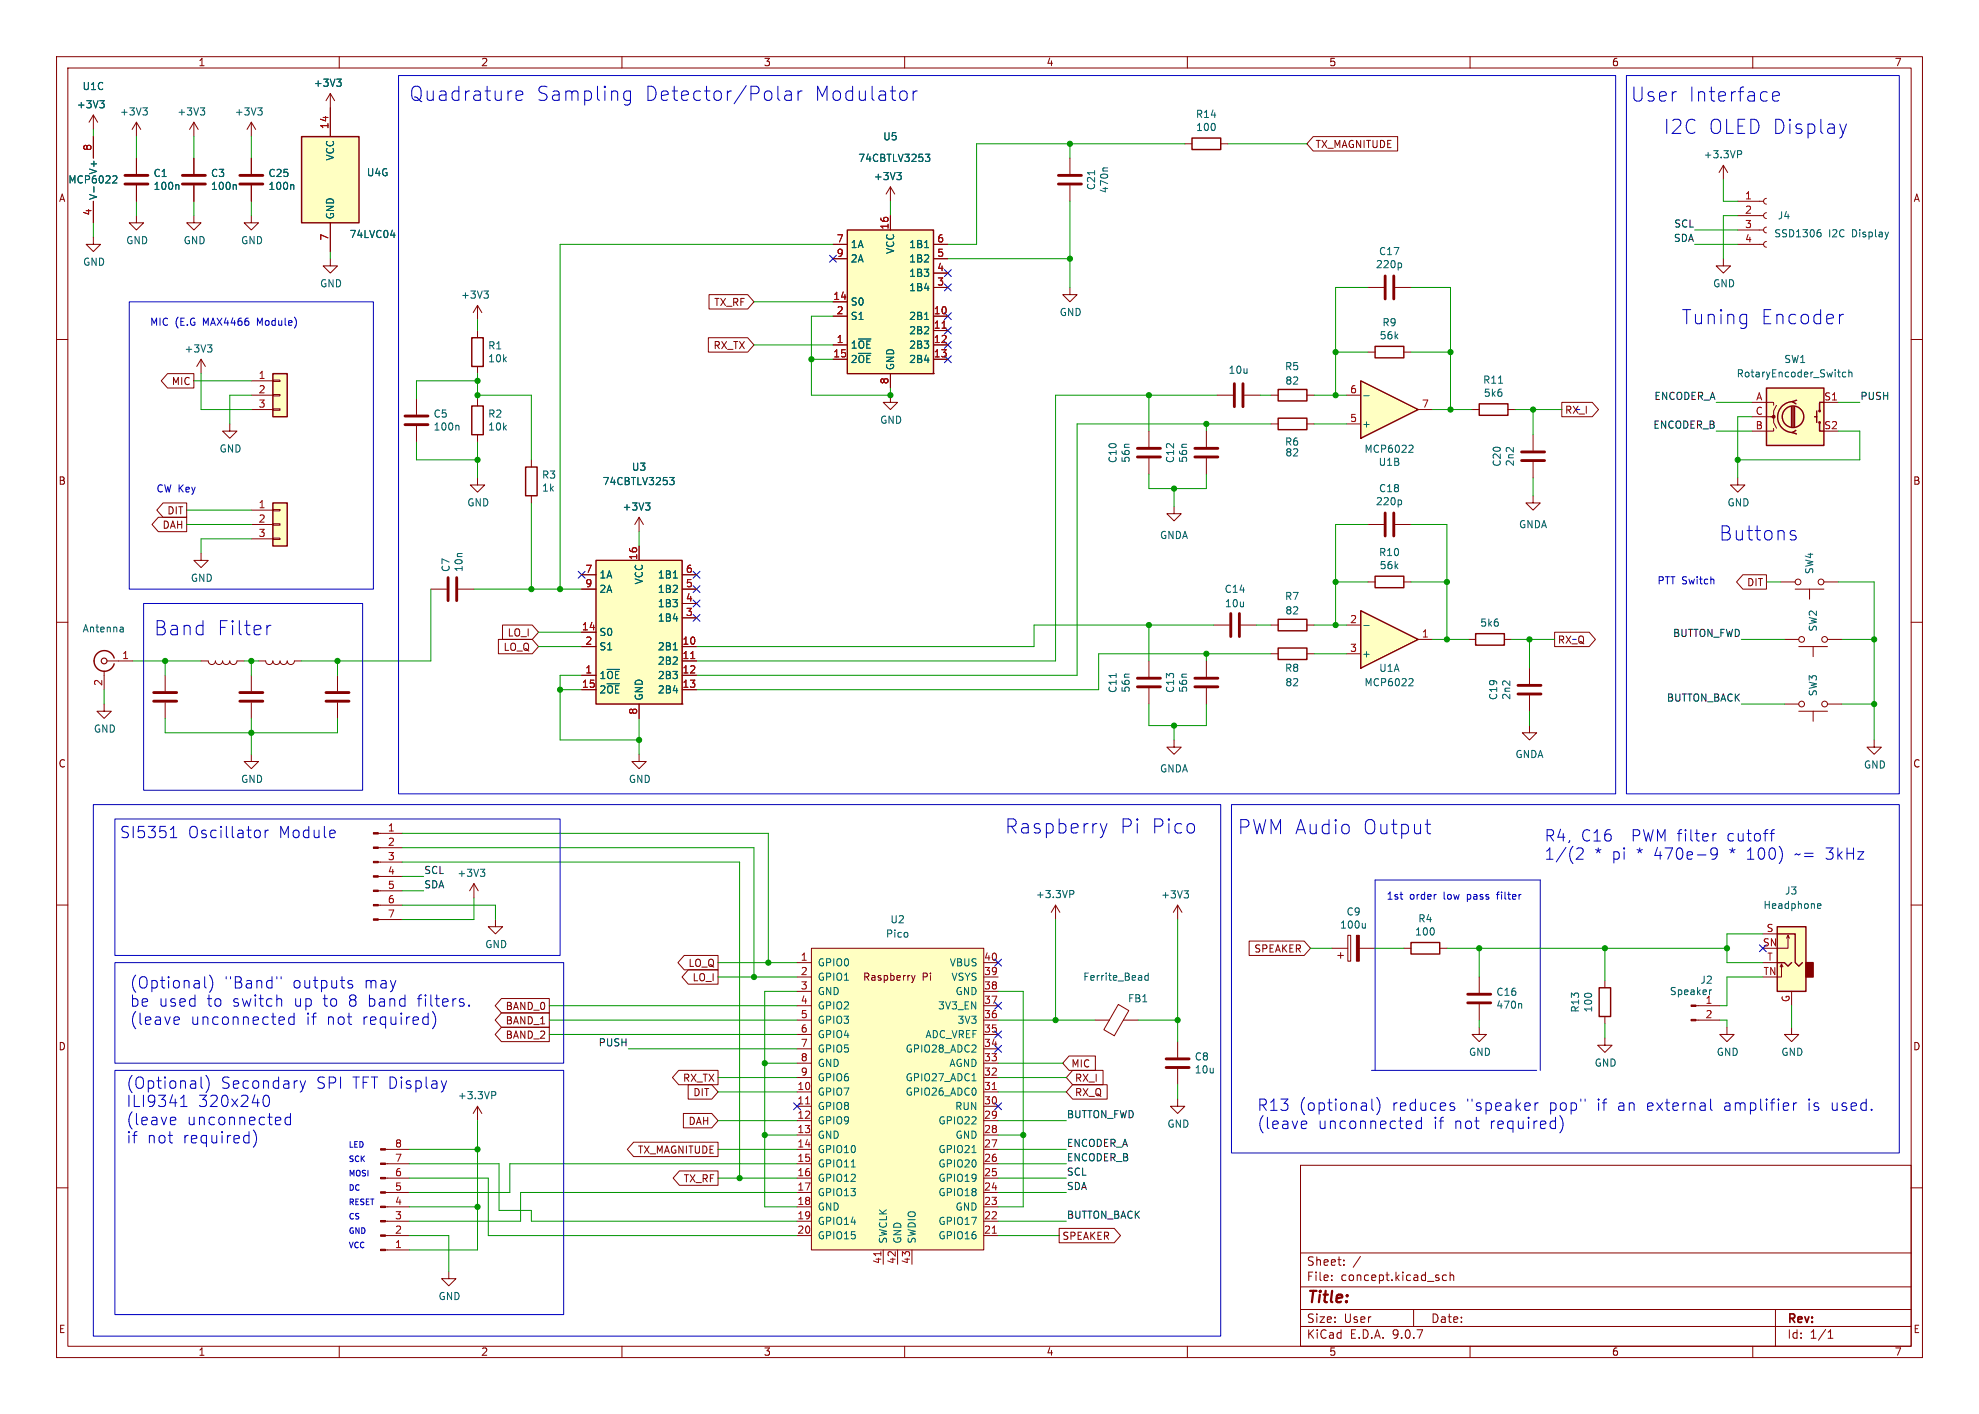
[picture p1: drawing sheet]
<svg xmlns="http://www.w3.org/2000/svg" width="350mm" height="250mm" viewBox="0 0 350 250" stroke-linecap="round" stroke-linejoin="round" font-family="sans-serif">
<defs><g id="words">
<g font-size="3.5" fill="#0000c2">
<text x="72.5" y="18.1">Quadrature</text>
<text x="94.9" y="18.1">Sampling</text>
<text x="114.1" y="18.1">Detector/Polar</text>
<text x="144" y="18.1">Modulator</text>
<text x="288.3" y="18.2">User</text>
<text x="294.3" y="23.9">I2C</text>
<text x="298.5" y="18.2">Interface</text>
<text x="302.3" y="23.9">OLED Display</text>
<text x="297.5" y="57.6">Tuning</text>
<text x="311.5" y="57.6">Encoder</text>
<text x="304.1" y="95.8">Buttons</text>
<text x="27.4" y="112.6">Band</text>
<text x="38.5" y="112.6">Filter</text>
<text x="177.8" y="147.6">Raspberry</text>
<text x="198.1" y="147.6">Pi</text>
<text x="203.7" y="147.6">Pico</text>
<text x="219" y="147.7">PWM Audio</text>
<text x="241.1" y="147.7">Output</text>
</g>
<g font-size="2.8" fill="#0000c2">
<text x="21.1" y="148.4">SI5351</text>
<text x="33.1" y="148.4">Oscillator</text>
<text x="49.2" y="148.4">Module</text>
<text x="273" y="149">R4,</text>
<text x="279.5" y="149">C16</text>
<text x="288.5" y="149">PWM filter</text>
<text x="305.4" y="149">cutoff</text>
<text x="273" y="152.2">1/(2</text>
<text x="281.9" y="152.2">*</text>
<text x="285" y="152.2">pi</text>
<text x="289.3" y="152.2">*</text>
<text x="292.4" y="152.2">470e-9</text>
<text x="305.8" y="152.2">*</text>
<text x="308.9" y="152.2">100)</text>
<text x="317.5" y="152.2">~=</text>
<text x="323" y="152.2">3kHz</text>
<text x="22.9" y="174.9">(Optional)</text>
<text x="22.9" y="178.2">be</text>
<text x="28" y="178.2">used</text>
<text x="36.5" y="178.2">to</text>
<text x="39.6" y="174.9">&quot;Band&quot;</text>
<text x="41" y="178.2">switch</text>
<text x="51.6" y="174.9">outputs</text>
<text x="51.9" y="178.2">up</text>
<text x="57.1" y="178.2">to</text>
<text x="61.7" y="178.2">8 band</text>
<text x="64.4" y="174.9">may</text>
<text x="74" y="178.2">filters.</text>
<text x="22.9" y="181.4">(leave</text>
<text x="33.6" y="181.4">unconnected</text>
<text x="54" y="181.4">if</text>
<text x="57.7" y="181.4">not</text>
<text x="64" y="181.4">required)</text>
<text x="22.2" y="192.7">(Optional)</text>
<text x="22.2" y="195.9">ILI9341</text>
<text x="34.9" y="195.9">320x240</text>
<text x="38.9" y="192.7">Secondary</text>
<text x="55.9" y="192.7">SPI TFT Display</text>
<text x="222.2" y="196.6">R13</text>
<text x="229.6" y="196.6">(optional)</text>
<text x="246.1" y="196.6">reduces</text>
<text x="259.3" y="196.6">&quot;speaker</text>
<text x="273.9" y="196.6">pop&quot;</text>
<text x="282.4" y="196.6">if</text>
<text x="286.1" y="196.6">an</text>
<text x="291.3" y="196.6">external</text>
<text x="305" y="196.6">amplifier</text>
<text x="319.9" y="196.6">is</text>
<text x="324.1" y="196.6">used.</text>
<text x="22.2" y="199.1">(leave</text>
<text x="22.2" y="202.3">if</text>
<text x="25.9" y="202.3">not</text>
<text x="32.2" y="202.3">required)</text>
<text x="32.9" y="199.1">unconnected</text>
<text x="222.2" y="199.8">(leave</text>
<text x="233" y="199.8">unconnected</text>
<text x="253.4" y="199.8">if</text>
<text x="257.1" y="199.8">not</text>
<text x="263.4" y="199.8">required)</text>
</g>
<text font-size="2.8" fill="#840000" x="231" y="230.9">Title:</text>
<g font-size="2.1" fill="#840000">
<text x="231" y="226.7">File:</text>
<text x="231" y="224">Sheet:</text>
<text x="237.1" y="226.7">concept.kicad_sch</text>
<text x="231" y="236.9">KiCad</text>
<text x="231" y="234.1">Size:</text>
<text x="237.7" y="234.1">User</text>
<text x="238.7" y="236.9">E.D.A.</text>
<text x="246.3" y="236.9">9.0.7</text>
<text x="253" y="234.1">Date:</text>
<text x="316" y="234.3">Rev:</text>
<text x="316" y="236.9">Id:</text>
<text x="320.1" y="236.9">1/1</text>
</g>
<g font-size="1.8" fill="#840000">
<text x="35" y="11.9">1</text>
<text x="85" y="11.9">2</text>
<text x="135" y="11.9">3</text>
<text x="185" y="11.9">4</text>
<text x="235" y="11.9">5</text>
<text x="285" y="11.9">6</text>
<text x="335" y="11.9">7</text>
<text x="232.6" y="26.4">TX_MAGNITUDE</text>
<text x="10.3" y="35.9">A</text>
<text x="338.4" y="35.9">A</text>
<text x="126.2" y="54.3">TX_RF</text>
<text x="126.1" y="61.9">RX_TX</text>
<text x="30.3" y="68.3">MIC</text>
<text x="10.3" y="85.9">B</text>
<text x="338.3" y="85.9">B</text>
<text x="28.7" y="93.7">DAH</text>
<text x="29.5" y="91.1">DIT</text>
<text x="308.9" y="103.8">DIT</text>
<text x="89.7" y="112.7">LO_I</text>
<text x="89" y="115.3">LO_Q</text>
<text x="10.3" y="135.9">C</text>
<text x="338.3" y="135.9">C</text>
<text x="121.7" y="171.2">LO_Q</text>
<text x="122.4" y="173.7">LO_I</text>
<text x="152.5" y="173.6">Raspberry</text>
<text x="163.1" y="173.6">Pi</text>
<text x="221.7" y="168.6">SPEAKER</text>
<text x="89.3" y="178.8">BAND_0</text>
<text x="10.3" y="185.9">D</text>
<text x="89.3" y="181.3">BAND_1</text>
<text x="89.3" y="183.9">BAND_2</text>
<text x="338.3" y="185.9">D</text>
<text x="120.7" y="191.5">RX_TX</text>
<text x="189.4" y="188.9">MIC</text>
<text x="190" y="191.5">RX_I</text>
<text x="122.5" y="194">DIT</text>
<text x="190" y="194">RX_Q</text>
<text x="121.7" y="199.1">DAH</text>
<text x="112.7" y="204.2">TX_MAGNITUDE</text>
<text x="120.8" y="209.3">TX_RF</text>
<text x="187.8" y="219.4">SPEAKER</text>
<text x="10.3" y="235.9">E</text>
<text x="35" y="239.9">1</text>
<text x="85" y="239.9">2</text>
<text x="135" y="239.9">3</text>
<text x="185" y="239.9">4</text>
<text x="235" y="239.9">5</text>
<text x="285" y="239.9">6</text>
<text x="335" y="239.9">7</text>
<text x="338.3" y="235.9">E</text>
</g>
<g font-size="1.8" fill="#006464">
<text x="14.5" y="16.1">U1C</text>
<text x="55.4" y="15.5">+3V3</text>
<text x="13.5" y="19.4">+3V3</text>
<text x="21.1" y="20.6">+3V3</text>
<text x="31.3" y="20.6">+3V3</text>
<text x="41.4" y="20.6">+3V3</text>
<text x="211.4" y="21.1">R14</text>
<text x="211.4" y="23.4">100</text>
<text x="59.3" y="28.5" transform="rotate(-90 59.3 28.5)">VCC</text>
<text x="151.7" y="28.8">74CBTLV3253</text>
<text x="156.1" y="25">U5</text>
<text x="301.2" y="28.2">+3.3VP</text>
<text x="12" y="32.6">MCP6022</text>
<text x="17.4" y="35.5" transform="rotate(-90 17.4 35.5)">V-</text>
<text x="17.4" y="31" transform="rotate(-90 17.4 31)">V+</text>
<text x="27.1" y="31.5">C1</text>
<text x="27.1" y="33.8">100n</text>
<text x="37.2" y="31.5">C3</text>
<text x="37.2" y="33.8">100n</text>
<text x="47.4" y="33.8">100n</text>
<text x="47.4" y="31.5">C25</text>
<text x="64.8" y="31.4">U4G</text>
<text x="154.5" y="32.1">+3V3</text>
<text x="193.9" y="33.7" transform="rotate(-90 193.9 33.7)">C21</text>
<text x="196.2" y="34.3" transform="rotate(-90 196.2 34.3)">470n</text>
<text x="59.3" y="38.9" transform="rotate(-90 59.3 38.9)">GND</text>
<text x="314.3" y="39">J4</text>
<text x="14.6" y="47.2">GND</text>
<text x="22.2" y="43.4">GND</text>
<text x="32.4" y="43.4">GND</text>
<text x="42.5" y="43.4">GND</text>
<text x="61.7" y="42.3">74LVC04</text>
<text x="150.4" y="44.1">1A</text>
<text x="150.4" y="46.6">2A</text>
<text x="158.3" y="45" transform="rotate(-90 158.3 45)">VCC</text>
<text x="160.7" y="44.1">1B1</text>
<text x="160.7" y="46.6">1B2</text>
<text x="243.3" y="47.6">220p</text>
<text x="243.8" y="45.3">C17</text>
<text x="313.7" y="42.2">SSD1306</text>
<text x="323.4" y="42.2">I2C</text>
<text x="327.7" y="42.2">Display</text>
<text x="56.5" y="51">GND</text>
<text x="81.4" y="53">+3V3</text>
<text x="160.7" y="49.1">1B3</text>
<text x="160.7" y="51.7">1B4</text>
<text x="302.9" y="51">GND</text>
<text x="150.4" y="54.2">S0</text>
<text x="150.4" y="56.8">S1</text>
<text x="160.7" y="56.8">2B1</text>
<text x="160.7" y="59.3">2B2</text>
<text x="187.3" y="56.1">GND</text>
<text x="244.4" y="57.9">R9</text>
<text x="32.5" y="62.5">+3V3</text>
<text x="86.2" y="62">R1</text>
<text x="86.2" y="64.3">10k</text>
<text x="150.4" y="61.8">1~{OE}</text>
<text x="150.4" y="64.4">2~{OE}</text>
<text x="158.3" y="65.6" transform="rotate(-90 158.3 65.6)">GND</text>
<text x="160.7" y="61.8">2B3</text>
<text x="160.7" y="64.4">2B4</text>
<text x="227.2" y="65.7">R5</text>
<text x="243.9" y="60.2">56k</text>
<text x="315.5" y="64.4">SW1</text>
<text x="217.2" y="66.3">10u</text>
<text x="227.2" y="68.2">82</text>
<text x="262.2" y="68">R11</text>
<text x="262.3" y="70.4">5k6</text>
<text x="307.1" y="66.9">RotaryEncoder_Switch</text>
<text x="76.6" y="74">C5</text>
<text x="76.6" y="76.3">100n</text>
<text x="86.2" y="74">R2</text>
<text x="86.2" y="76.3">10k</text>
<text x="155.6" y="75.1">GND</text>
<text x="240.8" y="75.8">+</text>
<text x="38.7" y="80.2">GND</text>
<text x="111.7" y="83.4">U3</text>
<text x="197.7" y="82" transform="rotate(-90 197.7 82)">C10</text>
<text x="200" y="81.9" transform="rotate(-90 200 81.9)">56n</text>
<text x="207.8" y="82" transform="rotate(-90 207.8 82)">C12</text>
<text x="210.2" y="81.9" transform="rotate(-90 210.2 81.9)">56n</text>
<text x="227.2" y="79">R6</text>
<text x="227.2" y="80.9">82</text>
<text x="241.2" y="80.3">MCP6022</text>
<text x="243.7" y="82.6">U1B</text>
<text x="265.6" y="82.6" transform="rotate(-90 265.6 82.6)">C20</text>
<text x="267.9" y="82.6" transform="rotate(-90 267.9 82.6)">2n2</text>
<text x="82.5" y="89.7">GND</text>
<text x="95.8" y="84.8">R3</text>
<text x="95.8" y="87.1">1k</text>
<text x="106.5" y="86">74CBTLV3253</text>
<text x="243.3" y="89.5">220p</text>
<text x="243.8" y="87.2">C18</text>
<text x="305.4" y="89.7">GND</text>
<text x="110" y="90.5">+3V3</text>
<text x="205.1" y="95.5">GNDA</text>
<text x="268.6" y="93.6">GNDA</text>
<text x="79.7" y="101.2" transform="rotate(-90 79.7 101.2)">C7</text>
<text x="82" y="101.2" transform="rotate(-90 82 101.2)">10n</text>
<text x="243.8" y="98.5">R10</text>
<text x="243.9" y="100.8">56k</text>
<text x="320.9" y="101.6" transform="rotate(-90 320.9 101.6)">SW4</text>
<text x="33.7" y="103.1">GND</text>
<text x="105.9" y="102.5">1A</text>
<text x="105.9" y="105">2A</text>
<text x="113.9" y="103.4" transform="rotate(-90 113.9 103.4)">VCC</text>
<text x="116.2" y="102.5">1B1</text>
<text x="116.2" y="105">1B2</text>
<text x="116.2" y="107.6">1B3</text>
<text x="216.5" y="105">C14</text>
<text x="216.6" y="107.6">10u</text>
<text x="227.2" y="106.3">R7</text>
<text x="14.5" y="112">Antenna</text>
<text x="105.9" y="112.6">S0</text>
<text x="116.2" y="110.1">1B4</text>
<text x="227.2" y="108.8">82</text>
<text x="261.7" y="111">5k6</text>
<text x="321.5" y="111.8" transform="rotate(-90 321.5 111.8)">SW2</text>
<text x="105.9" y="115.2">S1</text>
<text x="116.2" y="115.2">2B1</text>
<text x="116.2" y="117.7">2B2</text>
<text x="227.2" y="119">R8</text>
<text x="240.8" y="116.5">+</text>
<text x="243.8" y="119">U1A</text>
<text x="105.9" y="120.3">1~{OE}</text>
<text x="105.9" y="122.8">2~{OE}</text>
<text x="113.9" y="124" transform="rotate(-90 113.9 124)">GND</text>
<text x="116.2" y="120.3">2B3</text>
<text x="116.2" y="122.8">2B4</text>
<text x="197.7" y="122.6" transform="rotate(-90 197.7 122.6)">C11</text>
<text x="200" y="122.6" transform="rotate(-90 200 122.6)">56n</text>
<text x="207.8" y="122.6" transform="rotate(-90 207.8 122.6)">C13</text>
<text x="210.2" y="122.6" transform="rotate(-90 210.2 122.6)">56n</text>
<text x="227.2" y="121.5">82</text>
<text x="241.2" y="121.5">MCP6022</text>
<text x="265" y="123.9" transform="rotate(-90 265 123.9)">C19</text>
<text x="267.3" y="123.8" transform="rotate(-90 267.3 123.8)">2n2</text>
<text x="321.5" y="123.2" transform="rotate(-90 321.5 123.2)">SW3</text>
<text x="16.5" y="129.7">GND</text>
<text x="205.1" y="136.8">GNDA</text>
<text x="267.9" y="134.2">GNDA</text>
<text x="329.6" y="136.1">GND</text>
<text x="42.5" y="138.6">GND</text>
<text x="111.1" y="138.6">GND</text>
<text x="80.8" y="155.2">+3V3</text>
<text x="183.1" y="159">+3.3VP</text>
<text x="205.3" y="159.1">+3V3</text>
<text x="311.8" y="160.9">Headphone</text>
<text x="315.6" y="158.4">J3</text>
<text x="85.7" y="167.8">GND</text>
<text x="156.6" y="166">Pico</text>
<text x="157.4" y="163.4">U2</text>
<text x="236.9" y="164.4">100u</text>
<text x="238.1" y="162.1">C9</text>
<text x="250.2" y="165.6">100</text>
<text x="250.8" y="163.3">R4</text>
<text x="144.5" y="171.1">GPIO0</text>
<text x="144.5" y="173.6">GPIO1</text>
<text x="167.9" y="171.1">VBUS</text>
<text x="168.2" y="173.6">VSYS</text>
<text x="191.5" y="173.6">Ferrite_Bead</text>
<text x="144.5" y="176.1">GND</text>
<text x="144.5" y="178.7">GPIO2</text>
<text x="165.8" y="178.7">3V3_EN</text>
<text x="168.9" y="176.1">GND</text>
<text x="199.4" y="177.4">FB1</text>
<text x="264.6" y="178.6">470n</text>
<text x="264.6" y="176.3">C16</text>
<text x="279.5" y="179.1" transform="rotate(-90 279.5 179.1)">R13</text>
<text x="281.8" y="179.1" transform="rotate(-90 281.8 179.1)">100</text>
<text x="295.2" y="176.1">Speaker</text>
<text x="300.6" y="174.1">J2</text>
<text x="301.6" y="177.6">1</text>
<text x="144.5" y="181.2">GPIO3</text>
<text x="144.5" y="183.8">GPIO4</text>
<text x="163.6" y="183.8">ADC_VREF</text>
<text x="169.3" y="181.2">3V3</text>
<text x="144.5" y="186.3">GPIO5</text>
<text x="144.5" y="188.8">GND</text>
<text x="144.5" y="191.4">GPIO6</text>
<text x="160.1" y="186.3">GPIO28_ADC2</text>
<text x="160.1" y="191.4">GPIO27_ADC1</text>
<text x="167.8" y="188.8">AGND</text>
<text x="211.2" y="187.7">C8</text>
<text x="211.2" y="190">10u</text>
<text x="259.7" y="186.9">GND</text>
<text x="281.9" y="188.8">GND</text>
<text x="303.5" y="186.9">GND</text>
<text x="315" y="186.9">GND</text>
<text x="80.9" y="194.6">+3.3VP</text>
<text x="144.5" y="193.9">GPIO7</text>
<text x="144.5" y="196.5">GPIO8</text>
<text x="160.1" y="193.9">GPIO26_ADC0</text>
<text x="168.8" y="196.5">RUN</text>
<text x="144.5" y="199">GPIO9</text>
<text x="144.5" y="201.5">GND</text>
<text x="165.9" y="199">GPIO22</text>
<text x="168.9" y="201.5">GND</text>
<text x="206.4" y="199.6">GND</text>
<text x="144.5" y="204.1">GPIO10</text>
<text x="144.5" y="206.6">GPIO11</text>
<text x="144.5" y="209.2">GPIO12</text>
<text x="165.9" y="204.1">GPIO21</text>
<text x="165.9" y="206.6">GPIO20</text>
<text x="165.9" y="209.2">GPIO19</text>
<text x="144.5" y="211.7">GPIO13</text>
<text x="144.5" y="214.2">GND</text>
<text x="165.9" y="211.7">GPIO18</text>
<text x="168.9" y="214.2">GND</text>
<text x="144.5" y="216.8">GPIO14</text>
<text x="144.5" y="219.3">GPIO15</text>
<text x="157.1" y="220" transform="rotate(-90 157.1 220)">SWCLK</text>
<text x="159.6" y="220" transform="rotate(-90 159.6 220)">GND</text>
<text x="162.2" y="220" transform="rotate(-90 162.2 220)">SWDIO</text>
<text x="165.9" y="216.8">GPIO17</text>
<text x="165.9" y="219.3">GPIO16</text>
<text x="77.5" y="230.1">GND</text>
</g>
<g font-size="1.8" fill="#a90000">
<text x="58.2" y="22.9" transform="rotate(-90 58.2 22.9)">14</text>
<text x="16.3" y="26.8" transform="rotate(-90 16.3 26.8)">8</text>
<text x="308.5" y="35.3">1</text>
<text x="16.3" y="38.2" transform="rotate(-90 16.3 38.2)">4</text>
<text x="157.2" y="40.7" transform="rotate(-90 157.2 40.7)">16</text>
<text x="308.5" y="37.9">2</text>
<text x="308.5" y="40.4">3</text>
<text x="58.2" y="42.6" transform="rotate(-90 58.2 42.6)">7</text>
<text x="147.9" y="43">7</text>
<text x="147.9" y="45.5">9</text>
<text x="165.7" y="43">6</text>
<text x="165.7" y="45.5">5</text>
<text x="308.5" y="43">4</text>
<text x="147.3" y="53.1">14</text>
<text x="165.7" y="48">4</text>
<text x="165.7" y="50.6">3</text>
<text x="147.9" y="55.7">2</text>
<text x="165.1" y="55.7">10</text>
<text x="165.1" y="58.2">11</text>
<text x="147.3" y="63.3">15</text>
<text x="147.9" y="60.7">1</text>
<text x="165.1" y="60.7">12</text>
<text x="165.1" y="63.3">13</text>
<text x="45.6" y="67.1">1</text>
<text x="45.6" y="69.6">2</text>
<text x="157.2" y="68" transform="rotate(-90 157.2 68)">8</text>
<text x="238.7" y="69.6">6</text>
<text x="310.5" y="70.9">A</text>
<text x="322.5" y="70.9">S1</text>
<text x="45.6" y="72.2">3</text>
<text x="238.7" y="74.7">5</text>
<text x="251.4" y="72.2">7</text>
<text x="310.4" y="73.4">C</text>
<text x="310.4" y="76">B</text>
<text x="322.5" y="76">S2</text>
<text x="45.6" y="89.9">1</text>
<text x="45.6" y="92.5">2</text>
<text x="45.6" y="95">3</text>
<text x="103.4" y="101.4">7</text>
<text x="112.8" y="99.1" transform="rotate(-90 112.8 99.1)">16</text>
<text x="121.2" y="101.4">6</text>
<text x="103.4" y="103.9">9</text>
<text x="121.2" y="103.9">5</text>
<text x="121.2" y="106.5">4</text>
<text x="102.8" y="111.5">14</text>
<text x="121.2" y="109">3</text>
<text x="238.7" y="110.3">2</text>
<text x="251.4" y="112.8">1</text>
<text x="21.5" y="116.6">1</text>
<text x="103.4" y="114.1">2</text>
<text x="103.4" y="119.2">1</text>
<text x="120.6" y="114.1">10</text>
<text x="120.6" y="116.6">11</text>
<text x="120.6" y="119.2">12</text>
<text x="238.7" y="115.3">3</text>
<text x="18.2" y="121.4" transform="rotate(-90 18.2 121.4)">2</text>
<text x="102.8" y="121.7">15</text>
<text x="120.6" y="121.7">13</text>
<text x="112.8" y="126.5" transform="rotate(-90 112.8 126.5)">8</text>
<text x="68.5" y="147.1">1</text>
<text x="68.5" y="149.6">2</text>
<text x="68.5" y="152.2">3</text>
<text x="68.5" y="154.7">4</text>
<text x="68.5" y="157.3">5</text>
<text x="68.5" y="159.8">6</text>
<text x="68.5" y="162.3">7</text>
<text x="311.7" y="167.4">SN</text>
<text x="312.3" y="164.9">S</text>
<text x="141.5" y="170">1</text>
<text x="141.5" y="172.5">2</text>
<text x="173.9" y="170">40</text>
<text x="173.9" y="172.5">39</text>
<text x="311.8" y="172.5">TN</text>
<text x="312.5" y="170">T</text>
<text x="141.5" y="175">3</text>
<text x="141.5" y="177.6">4</text>
<text x="173.9" y="175">38</text>
<text x="173.9" y="177.6">37</text>
<text x="316.6" y="177.3" transform="rotate(-90 316.6 177.3)">G</text>
<text x="141.5" y="180.1">5</text>
<text x="141.5" y="182.7">6</text>
<text x="141.5" y="185.2">7</text>
<text x="173.9" y="180.1">36</text>
<text x="173.9" y="182.7">35</text>
<text x="173.9" y="185.2">34</text>
<text x="301.6" y="180.1">2</text>
<text x="141.5" y="187.7">8</text>
<text x="141.5" y="190.3">9</text>
<text x="173.9" y="187.7">33</text>
<text x="173.9" y="190.3">32</text>
<text x="140.9" y="192.8">10</text>
<text x="140.9" y="195.4">11</text>
<text x="140.9" y="197.9">12</text>
<text x="173.9" y="192.8">31</text>
<text x="173.9" y="195.4">30</text>
<text x="173.9" y="197.9">29</text>
<text x="69.8" y="203">8</text>
<text x="140.9" y="200.4">13</text>
<text x="140.9" y="203">14</text>
<text x="173.9" y="200.4">28</text>
<text x="173.9" y="203">27</text>
<text x="69.8" y="208.1">6</text>
<text x="69.8" y="205.5">7</text>
<text x="140.9" y="205.5">15</text>
<text x="140.9" y="208.1">16</text>
<text x="173.9" y="205.5">26</text>
<text x="173.9" y="208.1">25</text>
<text x="69.8" y="215.7">3</text>
<text x="69.8" y="213.1">4</text>
<text x="69.8" y="210.6">5</text>
<text x="140.9" y="210.6">17</text>
<text x="140.9" y="213.1">18</text>
<text x="140.9" y="215.7">19</text>
<text x="173.9" y="210.6">24</text>
<text x="173.9" y="213.1">23</text>
<text x="173.9" y="215.7">22</text>
<text x="69.8" y="220.8">1</text>
<text x="69.8" y="218.2">2</text>
<text x="140.9" y="218.2">20</text>
<text x="173.9" y="218.2">21</text>
<text x="156" y="223.6" transform="rotate(-90 156 223.6)">41</text>
<text x="158.5" y="223.6" transform="rotate(-90 158.5 223.6)">42</text>
<text x="161" y="223.6" transform="rotate(-90 161 223.6)">43</text>
</g>
<g font-size="1.8" fill="#0f0f0f">
<text x="296" y="40.3">SCL</text>
<text x="295.9" y="42.9">SDA</text>
<text x="292.5" y="70.8">ENCODER_A</text>
<text x="328.9" y="70.8">PUSH</text>
<text x="292.3" y="75.9">ENCODER_B</text>
<text x="295.8" y="112.7">BUTTON_FWD</text>
<text x="294.7" y="124.1">BUTTON_BACK</text>
<text x="74.9" y="154.6">SCL</text>
<text x="74.9" y="157.2">SDA</text>
<text x="105.8" y="185.1">PUSH</text>
<text x="188.6" y="197.8">BUTTON_FWD</text>
<text x="188.6" y="202.9">ENCODER_A</text>
<text x="188.6" y="208">SCL</text>
<text x="188.6" y="205.4">ENCODER_B</text>
<text x="188.6" y="215.6">BUTTON_BACK</text>
<text x="188.6" y="210.5">SDA</text>
</g>
<g font-size="1.8" fill="#0000c2">
<text x="26.4" y="57.7">MIC</text>
<text x="30.9" y="57.7">(E.G</text>
<text x="36" y="57.7">MAX4466</text>
<text x="45.7" y="57.7">Module)</text>
<text x="276.7" y="73.4">RX_I</text>
<text x="27.6" y="87.2">CW Key</text>
<text x="293" y="103.4">PTT Switch</text>
<text x="275.4" y="114">RX_Q</text>
<text x="245.1" y="159.2">1st</text>
<text x="249.3" y="159.2">order</text>
<text x="255.4" y="159.2">low</text>
<text x="259.7" y="159.2">pass</text>
<text x="265.3" y="159.2">filter</text>
</g>
<g font-size="1.4" fill="#0000c2">
<text x="61.6" y="203">LED</text>
<text x="61.6" y="208.1">MOSI</text>
<text x="61.6" y="205.5">SCK</text>
<text x="61.6" y="215.7">CS</text>
<text x="61.6" y="213.1">RESET</text>
<text x="61.6" y="210.6">DC</text>
<text x="61.6" y="220.8">VCC</text>
<text x="61.6" y="218.2">GND</text>
</g>
</g></defs>
<g fill="none" stroke="#840000" stroke-width=".18">
<path d="M10 10h330v230h-330zM12 12h326v226h-326zM60 10v2M110 10v2M160 10v2M210 10v2M260 10v2M310 10v2M10 60h2M338 60h2M10 110h2M338 110h2"/>
<path d="M113 133.4v1.2h1.3l-1.3 1.3-1.2-1.3h1.2M10 160h2M338 160h2M10 210h2M230 206h108v32h-108zM338 210h2M60 238v2M110 238v2M160 238v2M210 238v2M230 234.5h108M230 231.5h108"/>
<path d="M230 227.5h108M230 221.5h108M235.5 226.3v.1M235.5 225.5v.1M237.7 223.6v.1M237.7 222.8v.1M240.6 222.2l-1.3 1.9M250 231.5v3M255.8 225.5l-.4-.1-.3 .3v.4l.2 .3h.5M256.5 225.6l.2-.2 .3 .1 .1 .9M256.5 224.9v1.5M260 238v2"/>
<path d="M310 238v2M314 231.5v6.5M323.3 236.6h.9M323.3 235.6l.5-.5v1.5"/>
</g>
<path d="M143.5 167.7h30.5v53.3h-30.5z" fill="#ffffc2"/>
<g fill="none" stroke="#840000" stroke-width=".18">
<path d="M58.4 16.5l.8 1.3M58.4 16.5l-.7 1.3M58.4 16.5v2.6M44.4 28v2.8M44.4 32.8v2.8M241.9 50.8h2.8M246.8 50.8h2.8M35.6 63.5l.7 1.3M35.6 63.5l-.8 1.3M35.6 63.5v2.6M241.9 102.9h1.3M248.3 102.9h1.3"/>
<path d="M141 170.2h2.5M141 172.7h2.5M141 175.3h2.5M141 177.8h2.5M143.5 167.7h30.5v53.3h-30.5zM161.2 172.5l.3 .8M161.5 173.3l-.3 .4M161.8 172.5l-.3 .8M174 170.2h2.5M174 172.7h2.5M174 175.3h2.5M174 177.8h2.5"/>
<path d="M186.7 160l-.8 1.3M186.7 160l.8 1.3M186.7 160v2.6M197.8 177.6l1.8 1.1-2.5 4.4-1.9-1zM208.3 160l.7 1.3M208.3 160l-.8 1.3M208.3 160v2.6M84.5 195.6l-.8 1.3M84.5 195.6l.7 1.3M84.5 195.6v2.5M141 180.4h2.5M141 182.9h2.5"/>
<path d="M141 185.4h2.5M141 188h2.5M141 190.5h2.5M141 193.1h2.5M141 195.6h2.5M141 198.1h2.5M174 180.4h2.5M174 182.9h2.5M174 185.4h2.5M174 188h2.5M174 190.5h2.5M174 193.1h2.5"/>
<path d="M174 195.6h2.5M174 198.1h2.5M193.7 180.4h2.5M198.7 180.4h2.6M208.3 194.3v1.3h1.2l-1.2 1.3-1.3-1.3h1.3M208.3 184.2v2.8M208.3 189v2.8M141 200.7h2.5M141 203.2h2.5M141 205.8h2.5M141 208.3h2.5M141 210.8h2.5"/>
<path d="M141 213.4h2.5M141 215.9h2.5M141 218.5h2.5M174 200.7h2.5M174 203.2h2.5M174 205.8h2.5M174 208.3h2.5M174 210.8h2.5M174 213.4h2.5M174 215.9h2.5M174 218.5h2.5M156.2 221v2.5"/>
<path d="M158.7 221v2.5M161.3 221v2.5"/>
</g>
<path d="M142.5 195.2h.7M175.5 192.6h.7M175.5 218h.7M155.8 221.3v.7" fill="none" stroke="#a90000" stroke-width=".18"/>
<g fill="none" stroke="#006464" stroke-width=".18">
<path d="M59.6 14h.7l-.4 .5M60.1 14.5l.2 .2v.3l-.2 .3M51.8 32.7l.2 .1v.7M247.6 46.5l.3 .2v.4l-.3 .2M36.7 61h.8l-.4 .5M37.2 61.5l.3 .2v.3l-.3 .3M189.2 157.4h.5l.2 .3-.1 .4h-.6M209.4 157.5h.8l-.4 .5M210 158l.2 .2v.3l-.2 .3M203.1 172.1v1.2M203.1 172.5h-.4l-.2 .2 .1 .6h.5M87 193h.4l.3 .3-.1 .3-.6 .1"/>
<path d="M171.9 191.1h.7M150.6 206.3h.7M171.9 203.8h.7"/>
</g>
<path d="M42.4 31h4.1M42.4 32.5h4.1M245 48.8v4.1M246.5 48.8v4.1M206.2 187.2h4.1M206.2 188.7h4.1" fill="none" stroke="#840000" stroke-width=".51"/>
<path d="M243.2 101.9h5.1v2h-5.1z" fill="none" stroke="#840000" stroke-width=".25"/>
<path d="M53.3 24.2h10.2v15.2h-10.2z" fill="#ffffc2"/>
<path d="M53.3 24.2h10.2v15.2h-10.2z" fill="none" stroke="#840000" stroke-width=".25"/>
<g fill="none" stroke="#840000" stroke-width=".18">
<path d="M58.4 19.1v5.1M44.4 38.1v1.3h1.3l-1.3 1.3-1.2-1.3h1.2M58.4 39.4v5.1M189.2 28v2.8M189.2 32.8v2.8M58.4 45.7v1.3h1.3l-1.3 1.3-1.3-1.3h1.3M40.6 75v1.2h1.3l-1.3 1.3-1.2-1.3h1.2M68.2 218.5h4.2M68.2 215.9h4.2M68.2 213.4h4.2M68.2 210.8h4.2M68.2 208.3h4.2"/>
<path d="M68.2 205.8h4.2M68.2 203.2h4.2M68.2 221h4.2M79.4 224.8v1.3h1.2l-1.2 1.3-1.3-1.3h1.3"/>
</g>
<path d="M193.6 30.2v.7M195.9 29.7h-.7l-.1 .2M69.1 41.6h.8M69.7 41.2v.8" fill="none" stroke="#006464" stroke-width=".18"/>
<g fill="#840000" stroke="#840000" stroke-width=".18">
<path d="M67.3 220.9h.9v.2h-.9z"/>
<path d="M67.3 218.3h.9v.3h-.9z"/>
<path d="M67.3 215.8h.9v.3h-.9z"/>
<path d="M67.3 213.3h.9v.2h-.9z"/>
<path d="M67.3 210.7h.9v.3h-.9z"/>
<path d="M67.3 208.2h.9v.2h-.9z"/>
<path d="M67.3 205.6h.9v.3h-.9z"/>
<path d="M67.3 203.1h.9v.3h-.9z"/>
</g>
<path d="M187.2 32.5h4.1M187.2 31h4.1" fill="none" stroke="#840000" stroke-width=".51"/>
<path d="M48.3 66.1h2.5v7.6h-2.5z" fill="#ffffc2"/>
<path d="M210.8 24.4h5.1v2h-5.1zM48.3 66.1h2.5v7.6h-2.5zM261 112h5.1v2.1h-5.1z" fill="none" stroke="#840000" stroke-width=".25"/>
<g fill="none" stroke="#840000" stroke-width=".18">
<path d="M44.4 21.6l.8 1.3M44.4 21.6l-.7 1.3M44.4 21.6v2.6M209.5 25.4h1.3M215.9 25.4h1.3M189.2 50.8v1.3h1.3l-1.3 1.3-1.2-1.3h1.2M44.4 67.3h3.9M44.4 69.9h3.9M44.4 72.4h3.9M48.3 67.2h1.2v.3h-1.2zM48.3 69.7h1.2v.3h-1.2zM48.3 72.3h1.2v.2h-1.2z"/>
<path d="M157.5 69.9v1.2h1.2l-1.2 1.3-1.3-1.3h1.3M203.2 76.2v2.8M271.1 76.9v2.8M203.2 81.1v2.7M207.6 89.6v1.2h1.3l-1.3 1.3-1.2-1.3h1.2M271.1 87.7v1.2h1.3l-1.3 1.3-1.2-1.3h1.2M271.1 81.7v2.8M203.2 116.9v2.8M259.7 113.1h1.3M266.1 113.1h1.2M203.2 121.7v2.8M270.5 128.3v1.3h1.3l-1.3 1.2-1.3-1.2h1.3"/>
</g>
<path d="M201.2 79.3h4M269.1 79.9h4.1M201.2 80.8h4M269.1 81.4h4.1M201.2 119.9h4M201.2 121.4h4" fill="none" stroke="#840000" stroke-width=".51"/>
<path d="M45.6 19.1h.8l-.5 .5M46.1 19.6l.3 .2v.3l-.3 .2M197.4 119.1v.7" fill="none" stroke="#006464" stroke-width=".18"/>
<path d="M149.9 40.7h15.2v25.4h-15.2z" fill="#ffffc2"/>
<path d="M149.9 40.7h15.2v25.4h-15.2zM226.1 68.9h5v2h-5zM226.1 73.9h5v2.1h-5z" fill="none" stroke="#840000" stroke-width=".25"/>
<g fill="none" stroke="#840000" stroke-width=".18">
<path d="M157.5 33v2.6M157.5 38.1v2.6M157.5 33l.7 1.3M157.5 33l-.8 1.3M147.3 43.2h2.6M147.3 45.7h2.6M147.3 53.4h2.6M147.3 55.9h2.6M165.1 43.2h2.5M165.1 45.7h2.5M165.1 55.9h2.5M165.1 48.3h2.5"/>
<path d="M165.1 50.8h2.5M165.1 58.4h2.5M147.3 61h2.6M147.3 63.5h2.6M157.5 66.1v2.5M165.1 66.1h.1M165.1 61h2.5M165.1 63.5h2.5M213.4 76.2v2.8M224.8 69.9h1.3M224.8 75h1.3M231.1 69.9h1.3"/>
<path d="M231.1 75h1.3M213.4 81.1v2.7M213.4 116.9v2.8M214.6 110.5h2.8M219.5 110.5h2.7M207.6 130.8v1.3h1.3l-1.3 1.3-1.2-1.3h1.2M213.4 121.7v2.8M235.6 167.7h2.8M236.6 168.9h1M237.1 168.4v1M238.4 165.4h.5v4.6h-.5zM240.4 167.7h2.8"/>
<path d="M283.8 183.5v1.3h1.3l-1.3 1.3-1.2-1.3h1.2M316.9 181.6v1.3h1.2l-1.2 1.3-1.3-1.3h1.3"/>
</g>
<path d="M158.6 30.5h.8l-.4 .5M159.2 31l.2 .2v.3l-.2 .3M163.7 27.3h.7l-.4 .5 .4 .1v.4l-.2 .2h-.4M163.5 43.8h.7M163.5 56.5h.7M241.5 163.3v.8M241.5 164l-.2 .1" fill="none" stroke="#006464" stroke-width=".18"/>
<path d="M166.6 58h.7" fill="none" stroke="#a90000" stroke-width=".18"/>
<path d="M211.3 79.3h4.1M211.3 80.8h4.1M211.3 119.9h4.1M217.7 108.5v4M219.2 108.5v4M211.3 121.4h4.1" fill="none" stroke="#840000" stroke-width=".51"/>
<path d="M239.9 165.4h.5v4.6h-.5z" fill="#840000" stroke="#840000" stroke-width=".18"/>
<path d="M314.3 163.9h5.1v11.4h-5.1z" fill="#ffffc2"/>
<path d="M319.4 170.2h1.3v2.5h-1.3z" fill="#840000" stroke="#840000" stroke-width=".25"/>
<path d="M261.6 71.4h5.1v2h-5.1zM282.8 174.7h2.1v5h-2.1zM314.3 163.9h5.1v11.4h-5.1zM314.3 170.2h1.3l.6 .6 .7-.6M314.3 165.1h3.2v5.1l.6 .6 .7-.6" fill="none" stroke="#840000" stroke-width=".25"/>
<g fill="none" stroke="#840000" stroke-width=".18">
<path d="M215.3 69.9h2.8M220.1 69.9h2.8M260.3 72.4h1.3M266.7 72.4h1.3M241.9 92.7h2.8M246.8 92.7h2.8M283.8 173.4v1.3M283.8 179.7v1.3M311.8 165.1h2.5M311.8 170.2h2.5M315.1 170.5l-.3 .5M315.3 171l-.2-.5v2.2h-.8"/>
<path d="M316.2 165.4l-.2 .5M316.5 165.9l-.3-.5v2.3h-1.9M316.9 175.3v2.5"/>
</g>
<path d="M265 67.8h.8M247.6 88.4l.3 .2v.4l-.3 .3M321.5 160l.1-.2h.3l.2 .2v.1l-.6 .1M321.5 160.4l.1 .2h.4" fill="none" stroke="#006464" stroke-width=".18"/>
<path d="M218.3 67.8v4.1M219.8 67.8v4.1M245 90.7v4.1M246.5 90.7v4.1" fill="none" stroke="#840000" stroke-width=".51"/>
<path d="M240.7 67.3l10.1 5.1-10.1 5.1z" fill="#ffffc2"/>
<path d="M240.7 67.3l10.1 5.1-10.1 5.1zM243.2 61.2h5.1v2.1h-5.1zM226.1 114.6h5v2h-5zM226.1 109.5h5v2h-5zM249.6 166.6h5v2.1h-5z" fill="none" stroke="#840000" stroke-width=".25"/>
<g fill="none" stroke="#840000" stroke-width=".18">
<path d="M16.5 20.3v2.6M16.5 24.2v3.8M16.5 35.6v3.8M16.5 20.3l.8 1.3M16.5 20.3l-.8 1.3M24.1 38.1v1.3h1.3l-1.3 1.3-1.2-1.3h1.2M24.1 21.6l.8 1.3M24.1 21.6l-.7 1.3M24.1 21.6v2.6M24.1 28v2.8M24.1 32.8v2.8M34.3 38.1v1.3h1.3l-1.3 1.3-1.3-1.3h1.3"/>
<path d="M34.3 21.6l.8 1.3M34.3 21.6l-.8 1.3M34.3 21.6v2.6M34.3 28v2.8M34.3 32.8v2.8M16.5 41.9v1.3h1.3l-1.3 1.3-1.3-1.3h1.3M238.1 75h2.6M238.1 69.9h2.6M241.9 62.3h1.3M248.3 62.3h1.3M250.8 72.4h2.6M224.8 115.6h1.3"/>
<path d="M224.8 110.5h1.3M231.1 115.6h1.3M231.1 110.5h1.3M270.5 118.1v2.8M44.4 133.4v1.2h1.3l-1.3 1.3-1.2-1.3h1.2M270.5 123v2.8M66.9 147.3h4.2M66.9 149.9h4.2M66.9 152.4h4.2M66.9 155h4.2M66.9 157.5h4.2M83.8 156.2l.8 1.3"/>
<path d="M83.8 156.2l-.7 1.3M83.8 156.2v2.6M66.9 160h4.2M66.9 162.6h4.2M87.6 162.6v1.3h1.3l-1.3 1.2-1.2-1.2h1.2M248.3 167.7h1.3M254.6 167.7h1.3M261.6 172.7v2.8M261.6 177.6v2.8M299.9 177.8h4.3M261.6 181.6v1.3h1.3l-1.3 1.3-1.3-1.3h1.3M299.9 180.4h4.3"/>
</g>
<g fill="none" stroke="#006464" stroke-width=".18">
<path d="M17.6 17.8h.8l-.4 .5M18.2 18.3l.2 .2v.3l-.2 .3M25.3 19.1h.7l-.4 .5M25.8 19.6l.2 .2v.3l-.2 .2M35.4 19.1h.8l-.4 .5M36 19.6l.2 .2v.3l-.2 .2M16.6 33v1M20.1 31.1h.5l.1 .3-.8 1h.8M31.5 32.7l.1 .1v.7M41.6 32.7l.2 .1v.7M241.2 70h1M249.4 78.7l.4 .1 .1 .3-.8 .9h.8"/>
<path d="M85 153.7h.7l-.4 .5M85.5 154.2l.2 .2v.3l-.2 .3M268.9 177.4l.2 .2v.7M302.7 175l-.3 .1"/>
</g>
<g fill="#840000" stroke="#840000" stroke-width=".18">
<path d="M299.1 177.7h.8v.3h-.8z"/>
<path d="M299.1 180.2h.8v.3h-.8z"/>
<path d="M66 147.2h.9v.3h-.9z"/>
<path d="M66 149.8h.9v.2h-.9z"/>
<path d="M66 152.3h.9v.3h-.9z"/>
<path d="M66 154.8h.9v.3h-.9z"/>
<path d="M66 157.4h.9v.2h-.9z"/>
<path d="M66 159.9h.9v.3h-.9z"/>
<path d="M66 162.5h.9v.2h-.9z"/>
</g>
<path d="M22.1 31h4.1M22.1 32.5h4.1M32.3 31h4M32.3 32.5h4M268.5 122.7h4M268.5 121.2h4M259.6 175.8h4.1M259.6 177.3h4.1" fill="none" stroke="#840000" stroke-width=".51"/>
<path d="M240.7 108l10.1 5.1-10.1 5z" fill="#ffffc2"/>
<path d="M240.7 108l10.1 5.1-10.1 5z" fill="none" stroke="#840000" stroke-width=".25"/>
<path d="M73.7 70.5v2.8M73.7 75.3v2.8M35.6 116.9h1.2a.64 .64 0 0 0 .7 .6 .64 .64 0 0 0 .6-.6 .64 .64 0 0 0 .6 .6 .64 .64 0 0 0 .7-.6 .64 .64 0 0 0 .6 .6 .64 .64 0 0 0 .6-.6 .64 .64 0 0 0 .7 .6 .64 .64 0 0 0 .6-.6h1.3M44.4 119.4v2.8M45.7 116.9h1.3a.64 .64 0 0 0 .6 .6 .64 .64 0 0 0 .7-.6 .64 .64 0 0 0 .6 .6 .64 .64 0 0 0 .6-.6 .64 .64 0 0 0 .7 .6 .64 .64 0 0 0 .6-.6 .64 .64 0 0 0 .6 .6 .64 .64 0 0 0 .7-.6h1.2M238.1 115.6h2.6M238.1 110.5h2.6M250.8 113.1h2.6M44.4 124.2v2.8M305.4 181.6v1.3h1.3l-1.3 1.3-1.2-1.3h1.2" fill="none" stroke="#840000" stroke-width=".18"/>
<path d="M81 75.2l.2 .2v.6M241.2 110.6h1M249.4 120h.4l.1 .3-.8 1h.8" fill="none" stroke="#006464" stroke-width=".18"/>
<path d="M71.6 73.6h4.1M71.6 75.1h4.1M42.4 124h4.1M42.4 122.5h4.1" fill="none" stroke="#840000" stroke-width=".51"/>
<path d="M48.3 88.9h2.5v7.6h-2.5z" fill="#ffffc2"/>
<path d="M83.4 59.7h2.1v5.1h-2.1zM48.3 88.9h2.5v7.6h-2.5z" fill="none" stroke="#840000" stroke-width=".25"/>
<g fill="none" stroke="#840000" stroke-width=".18">
<path d="M307.3 35.6h4.6M307.3 38.1h4.6M312.4 35.1l-.3 .1-.2 .4 .2 .3 .3 .2M312.4 37.6l-.3 .2-.2 .3 .2 .4 .3 .1M84.5 54l.7 1.3M84.5 54l-.8 1.3M84.5 54v2.5M84.5 58.4v1.3M304.8 45.7v1.3h1.3l-1.3 1.3-1.3-1.3h1.3M307.3 40.7h4.6M307.3 43.2h4.6M312.4 40.2l-.3 .1-.2 .4 .2 .3 .3 .2"/>
<path d="M312.4 42.7l-.3 .1-.2 .4 .2 .4 .3 .1M84.5 64.8v1.3M35.6 97.8v1.3h1.2l-1.2 1.3-1.3-1.3h1.3M44.4 90.2h3.9M44.4 92.7h3.9M44.4 95.3h3.9M48.3 90.1h1.2v.2h-1.2zM48.3 92.6h1.2v.3h-1.2zM48.3 95.1h1.2v.3h-1.2zM113 91.5l.8 1.2M113 91.5l-.7 1.2M113 91.5v2.5"/>
<path d="M59.7 119.4v2.8M59.7 124.2v2.8"/>
</g>
<path d="M57.7 124h4M57.7 122.5h4" fill="none" stroke="#840000" stroke-width=".51"/>
<path d="M85.6 51.5h.8l-.5 .4M86.1 51.9l.3 .3v.3l-.3 .2M321.6 41.1h.2l.3 .2-.1 .5-.4 .1M321.7 40.6h.3M114.2 88.9h.7l-.4 .5M114.7 89.4l.2 .2v.3l-.2 .3" fill="none" stroke="#006464" stroke-width=".18"/>
<path d="M105.4 99.1h15.2v25.4h-15.2z" fill="#ffffc2"/>
<path d="M83.4 71.8h2.1v5.1h-2.1zM93 82.6h2v5.1h-2zM105.4 99.1h15.2v25.4h-15.2zM20.2 116.4a1.81 1.81 0 0 0-2.8-1 1.81 1.81 0 0 0 0 2.9 1.81 1.81 0 0 0 2.8-.9" fill="none" stroke="#840000" stroke-width=".25"/>
<g fill="none" stroke="#840000" stroke-width=".18">
<path d="M304.8 29.2l-.8 1.3M304.8 29.2l.8 1.3M304.8 29.2v2.6M84.5 70.5v1.3M84.5 76.9v1.2M84.5 84.5v1.3h1.2l-1.2 1.2-1.3-1.2h1.3M94 81.3v1.3M94 87.7v1.2M113 96.5v2.6M18.4 118.6v3.3M18.9 116.9h4.6M102.9 101.6h2.5"/>
<path d="M102.9 104.2h2.5M102.9 111.8h2.5M102.9 114.3h2.5M102.9 119.4h2.5M120.6 101.6h2.6M120.6 104.2h2.6M120.6 114.3h2.6M120.6 119.4h2.6M120.6 106.7h2.6M120.6 109.2h2.6M120.6 116.9h2.6M102.9 121.9h2.5"/>
<path d="M113 124.5v2.5M120.6 124.5h.1M120.6 121.9h2.6"/>
</g>
<path d="M307.3 26.6h.5l.2 .3-.1 .3-.6 .1M118.4 84.4h.8l-.4 .5 .4 .1v.5l-.2 .2h-.4M21.6 110.9l.2 .2v.6M21.8 111.7h-.4M21.8 111.2h-.4M119.1 102.2h.7M119.1 114.9h.7" fill="none" stroke="#006464" stroke-width=".18"/>
<path d="M122.2 116.4h.7" fill="none" stroke="#a90000" stroke-width=".18"/>
<circle cx="18.4" cy="116.9" r=".51" fill="none" stroke="#840000" stroke-width=".2"/>
<path d="M312.4 68.6h10.2v10.2h-10.2z" fill="#ffffc2"/>
<g fill="none" stroke="#840000" stroke-width=".25">
<path d="M312.4 68.6h10.2v10.2h-10.2zM316.9 71.9v3.6M317.1 71a2.73 2.73 0 0 0-2.7 2.7 2.73 2.73 0 0 0 2.7 2.8M317.1 71.9v3.6M317.4 71.9v3.6M317.6 76.1l-.6 .4 .8 .2M317.8 70.8l-.8 .2 .6 .4M320.9 73.7h.4M321.3 72.7v2M321.8 74.7v1.5h.8M322.6 71.1h-.8v1.6"/>
<circle cx="317.1" cy="73.7" r="1.9"/>
<circle cx="321.8" cy="72.7" r=".13"/>
<circle cx="321.8" cy="74.7" r=".13"/>
</g>
<g fill="none" stroke="#840000" stroke-width=".18">
<path d="M58.4 19.1v5.1M16.5 24.2v3.8M16.5 35.6v3.8M24.1 28v2.8M24.1 32.8v2.8M34.3 28v2.8M34.3 32.8v2.8M44.4 28v2.8M44.4 32.8v2.8M58.4 39.4v5.1M157.5 38.1v2.6M232.3 24.2h14.9v2.5h-14.9l-1.2-1.3z"/>
<path d="M125.3 59.7h6.9l1.1 1.3-1.1 1.3h-6.9zM125.4 52.1h6.8l1.1 1.3-1.1 1.2h-6.8zM147.3 43.2h2.6M147.3 45.7h2.6M147.3 53.4h2.6M147.3 55.9h2.6M165.1 43.2h2.5M165.1 45.7h2.5M165.1 55.9h2.5M165.1 48.3h2.5M165.1 50.8h2.5M165.1 58.4h2.5"/>
<path d="M29.6 66.1h4.7v2.5h-4.7l-1.1-1.3zM147.3 61h2.6M147.3 63.5h2.6M157.5 66.1v2.5M165.1 61h2.5M165.1 63.5h2.5M276.2 71.1h5.4l1.1 1.3-1.1 1.3h-5.4zM309.9 71.1h3.8v.6M309.9 73.7h3.8v1l.5 1M313.7 75.7v.5h-3.8M314.2 71.7l-.5 1v1h-.5M322.6 71.1h2.5"/>
<path d="M28 91.5h5v2.5h-5l-1.1-1.3zM28.8 88.9h4.2v2.6h-4.2l-1.1-1.3zM113 96.5v2.6M307.3 84.5v1.3h1.3l-1.3 1.2-1.2-1.2h1.2M29.2 119.4v2.8M76.2 104.2h2.8M81 104.2h2.8M88.1 113.1h6l1.1 1.2-1.1 1.3h-6zM88.9 110.5h5.2l1.1 1.3-1.1 1.3h-5.2zM102.9 114.3h2.5M102.9 104.2h2.5M102.9 101.6h2.5"/>
<path d="M102.9 111.8h2.5M102.9 119.4h2.5M120.6 114.3h2.6M120.6 104.2h2.6M120.6 101.6h2.6M120.6 119.4h2.6M120.6 106.7h2.6M120.6 109.2h2.6M120.6 116.9h2.6M275 111.8h6.1l1.1 1.3-1.1 1.2h-6.1zM308.2 101.6h4.2v2.6h-4.2l-1.1-1.3zM315 102.9h2.5"/>
<path d="M315.6 113.1h2.5M317.5 104.2h5.1M318.1 114.3h5.1M320 104.2v1.7M320.7 114.3v1.8M322.6 102.9h2.5M323.2 113.1h2.6M18.4 124.5v1.3h1.3l-1.3 1.2-1.3-1.2h1.3M29.2 124.2v2.8M102.9 121.9h2.5M113 124.5v2.5M120.6 121.9h2.6"/>
<path d="M315.6 124.5h2.5M318.1 125.8h5.1M320.7 125.8v1.7M323.2 124.5h2.6M331.5 130.8v1.3h1.2l-1.2 1.3-1.3-1.3h1.3M88.7 179.1h8.5v2.5h-8.5l-1.1-1.2zM88.7 176.6h8.5v2.5h-8.5l-1.1-1.3zM121 168.9h6v2.6h-6l-1.1-1.3zM121.7 171.5h5.3v2.5h-5.3l-1.1-1.3zM220.9 166.4h9.8l1.1 1.3-1.1 1.2h-9.8zM88.7 181.6h8.5v2.6h-8.5l-1.1-1.3zM120 189.3h7v2.5h-7l-1.1-1.3z"/>
<path d="M120.9 196.9h5l1.1 1.2-1.1 1.3h-5zM121.7 191.8h4.2l1.1 1.3-1.1 1.2h-4.2zM189.1 186.7h4.6v2.6h-4.6l-1.1-1.3zM189.7 191.8h6.1v2.5h-6.1l-1.1-1.2zM189.7 189.3h5.4v2.5h-5.4l-1.1-1.3zM112.1 202h14.9v2.5h-14.9l-1.2-1.3zM120.2 207h6.8v2.6h-6.8l-1.1-1.3zM187.3 217.2h9.8l1.1 1.3-1.1 1.2h-9.8z"/>
<circle cx="318" cy="102.9" r=".51"/>
<circle cx="318.6" cy="113.1" r=".51"/>
<circle cx="322.1" cy="102.9" r=".51"/>
<circle cx="322.7" cy="113.1" r=".51"/>
<circle cx="318.6" cy="124.5" r=".51"/>
<circle cx="322.7" cy="124.5" r=".51"/>
</g>
<circle cx="313.7" cy="73.7" r=".25" fill="#840000" stroke="#840000" stroke-width=".18"/>
<g fill="none" stroke="#006464" stroke-width=".18">
<path d="M17.6 17.8h.8l-.4 .5M18.2 18.3l.2 .2v.3l-.2 .3M59.6 14h.7l-.4 .5M60.1 14.5l.2 .2v.3l-.2 .3M16.6 33v1M20.1 31.1h.5l.1 .3-.8 1h.8M31.5 32.7l.1 .1v.7M41.6 32.7l.2 .1v.7M51.8 32.7l.2 .1v.7M158.6 30.5h.8l-.4 .5M159.2 31l.2 .2v.3l-.2 .3M163.7 27.3h.7l-.4 .5 .4 .1v.4l-.2 .2h-.4"/>
<path d="M69.1 41.6h.8M69.7 41.2v.8M163.5 43.8h.7M163.5 56.5h.7M326.5 65.9l-.4-.1-.3 .2 .2 .6h.5M327 65.9l.2-.1 .3 .1v.7M327 65.4v1.2M114.2 88.9h.7l-.4 .5M114.7 89.4l.2 .2v.3l-.2 .3M118.4 84.4h.8l-.4 .5 .4 .1v.5l-.2 .2h-.4M119.1 102.2h.7M119.1 114.9h.7"/>
</g>
<path d="M79.2 102.1v4.1M80.8 102.1v4.1M27.2 124h4M27.2 122.5h4" fill="none" stroke="#840000" stroke-width=".51"/>
<g fill="none" stroke="#0000c2" stroke-width=".18">
<path d="M70.5 13.4h215.2v127h-215.2zM91.3 16.9l1.2-.2-.2-.5-.7-.1-.3 .3v1l.1 .2 .2 .1 .7-.1M110.4 17.5l.4 .2 .7-.1M111.5 16.2l-.7-.1-.4 .2M111.5 16.1v2a.68 .68 0 0 1-1.1 .4M137.6 15.2v2.2l.3 .3M138.9 16.2l.2-.1 .7 .1 .2 .2v1.3M140 16.7l-.9 .1a.49 .49 0 0 0-.3 .5 .49 .49 0 0 0 .3 .4l.9-.1M141.2 16.1v1.6M141.9 16.1a.64 .64 0 0 0-.7 .5M161.5 16.1v1.6M162.2 16.1a.64 .64 0 0 0-.7 .5"/>
<path d="M287.7 13.4h48.2v127h-48.2zM313.5 17l1.2-.2-.1-.5-.7-.1-.4 .4v.9l.1 .3 .3 .1 .7-.1M326.6 21.9l-.6 1.7M22.9 53.4h43.1v50.8h-43.1zM326.1 55.6l-.5 .1M317 94.6l.6 .2 .1 .3-.4 .4h-.4M317 93.8l.6 .1M25.4 106.7h38.7v33h-38.7zM47.9 110.6l-.5 .1M16.5 142.3h199.4v93.9h-199.4zM20.3 144.8h78.8v24.1h-78.8zM30.1 148.1h1.2"/>
<path d="M30.3 146.6l.4-.5v2M45.7 146.8l.3 .4v.5l-.3 .4M46.9 146.8v1.3M47.5 146.8a.51 .51 0 0 0-.6 .4M59.2 146.9l.1 .4-1 .1M194.6 145.6l.6 1.7M195.2 147.3l-.3 .6M195.8 145.6l-.6 1.7M217.8 142.3h118.1v61.6h-118.1zM247.6 158.1h.5M248 159h.1M252.1 145.7h.9"/>
<path d="M252.6 147.3l.4 .1M279.2 149.9l-.3 .2M279.6 149.9a.54 .54 0 0 1 .3 .9l-1.1 1.1h1.2M303 147.4v1.3M303.5 147.4a.51 .51 0 0 0-.5 .3M303.7 150.8l-.4 .4h-.3l-.4-.4v-.5l.2-.3 .5-.1 .3 .2a1.32 1.32 0 0 1-.4 1.8h-.4M313.1 147.4h.7M313.8 146.7l-.4 .1-.1 .2v1.7M20.3 170.2h79.4v17.8h-79.4zM31.1 179.8l.5 .1 .1 .4-.9 .2M36.2 172.7v1.7l.3 .3M37.1 172.4a2.32 2.32 0 0 1 .1 3"/>
<path d="M49 172.7v.4M49.5 176.6l.3 .3v1M49.7 172.7v.4M52 179.9l-.6-.1-.3 .4v.6l.1 .2 .2 .1 .6-.1M52 179.1v2M61.6 173.9l.7 .2 .1 .3-.3 .3-.6-.1M61.6 173.5l.2-.1 .5 .1M76.6 178.9a2.32 2.32 0 0 1-.1 3M83 177.7l.1 .1-.1 .1M83 177.7l-.1 .1 .1 .1M83 177.7v.2M20.3 189.3h79.4v43.1h-79.4z"/>
<path d="M30.4 197.5l.6 .1 .1 .4-1 .2M31 198.8l-.6 .1M31.6 181l-.5 .1M31.9 195.6h1.2M32.5 193.6v2M35.6 190.4v1.7l.2 .3M36.4 190.1a2.32 2.32 0 0 1 .1 3M44.9 199.9a2.32 2.32 0 0 1-.1 2.9M46.6 194a1.03 1.03 0 0 0 .6 1.6 1.18 1.18 0 0 0 .4-1.6M51.4 197.6l-.6-.1-.4 .4v.6l.2 .3 .2 .1 .6-.1M51.4 196.9v2M53.1 191.1l.5 1.3"/>
<path d="M53.6 192.4l-.2 .5-.3 .2M54 191.1l-.4 1.3M79 191.1l-.5 1.3M230.4 198.2l.6 .1 .1 .4-.9 .2M231 199.5h-.6M242.6 189.3h29.2M242.6 194.3v1.7l.3 .3M243.2 189.3v-33.7h29.2v33.7M243.5 194a2.32 2.32 0 0 1 .1 3M251.4 198.3l-.6-.1-.4 .4v.6l.2 .3h.2h.6M251.4 197.5v2M256.7 195.7l.5 .1 .1 .2-.3 .3h-.4"/>
<path d="M256.7 195l.5 .1M271.5 195v1.3M272.1 195a.51 .51 0 0 0-.6 .4M276.4 198.1a2.31 2.31 0 0 1-.5 2.2M280.3 194.3v.4M302.5 194.3v1.7l.3 .3M317.2 195v1.3M317.8 195a.51 .51 0 0 0-.6 .4"/>
</g>
<g fill="none" stroke="#009600" stroke-width=".18">
<path d="M16.5 22.9v1.3M16.5 39.4v2.5M24.1 24.2v3.8M24.1 35.6v2.5M34.3 24.2v3.8M34.3 35.6v2.5M44.4 24.2v3.8M44.4 35.6v2.5M157.5 35.6v2.5M189.2 25.4v2.6M189.2 35.6v15.2M209.5 25.4h-36.8v17.8h-5.1"/>
<path d="M217.2 25.4h13.9M304.8 31.8v3.8h2.5M307.3 38.1h-2.5v7.6M58.4 44.5v1.2M84.5 56.5v1.9M133.3 53.4h14M147.3 55.9h-3.8v14h14v-1.3M147.3 43.2h-48.2v61M167.6 45.7h21.6M241.9 50.8h-5.7v19.1M249.6 50.8h6.9v21.6M299.7 40.7h7.6"/>
<path d="M299.7 43.2h7.6M34.3 67.3h10.1M35.6 66.1v6.3h8.8M44.4 69.9h-3.8v5.1M73.7 78.1v3.2h10.8M84.5 69.9h9.5v11.4M84.5 66.1v4.4M84.5 78.1v6.4M84.5 67.3h-10.8v3.2M133.3 61h14M143.5 63.5h3.8M203.2 69.9v6.3"/>
<path d="M213.4 75v1.2M215.3 69.9h-28.6v47h-63.5M222.9 69.9h1.9M224.8 75h-34.3v44.4h-67.3M232.4 75h5.7M232.4 69.9h5.7M236.2 62.3h5.7M249.6 62.3h6.9M253.4 72.4h6.9M268 72.4h8.2M271.1 72.4v4.5M303.5 71.1h6.4"/>
<path d="M303.5 76.2h6.4M309.9 73.7h-2.6v10.8M325.1 76.2h3.8v5.1h-21.6M325.1 71.1h3.8M33 92.7h11.4M33 90.2h11.4M44.4 95.3h-8.8v2.5M94 88.9v15.3M113 94v2.5M203.2 83.8v2.6h10.2v-2.6M207.6 86.4v3.2M241.9 92.7h-5.7v17.8"/>
<path d="M249.6 92.7h6.3v20.4M271.1 84.5v3.2M23.5 116.9h12.1M29.2 116.9v2.5M43.2 116.9h2.5M44.4 116.9v2.5M59.7 116.9v2.5M76.2 104.2v12.7h-22.9M83.8 104.2h19.1M95.2 114.3h7.7M95.2 111.8h7.7M102.9 119.4h-3.8v11.4h13.9"/>
<path d="M203.2 110.5v6.4M213.4 115.6v1.3M214.6 110.5h-31.7v3.8h-59.7M222.2 110.5h2.6M224.8 115.6h-30.5v6.3h-71.1M232.4 110.5h5.7M232.4 115.6h5.7M236.2 102.9h5.7M249.6 102.9h6.3M253.4 113.1h6.3M267.3 113.1h7.7M270.5 113.1v5"/>
<path d="M308 113.1h7.6M312.4 102.9h2.6M325.1 102.9h6.4v27.9M325.8 113.1h5.7M18.4 121.9v2.6M29.2 127v2.6h30.5v-2.6M44.4 127v6.4M99.1 121.9h3.8M113 127v6.4M203.2 124.5v3.8h10.2v-3.8M207.6 128.3v2.5M270.5 125.8v2.5"/>
<path d="M308 124.5h7.6M325.8 124.5h5.7M71.1 157.5h3.8M71.1 155h3.8M71.1 152.4h59.7v55.9M71.1 147.3h64.8v22.9M71.1 149.9h62.2v22.8M83.8 158.8v3.8h-12.7M71.1 160h16.5v2.6M97.2 177.8h43.8M127 172.7h14M127 170.2h14"/>
<path d="M141 175.3h-5.7v38.1h5.7M176.5 175.3h4.5v38.1h-4.5M186.7 162.6v17.8M208.3 162.6v21.6M231.8 167.7h3.8M243.2 167.7h5.1M255.9 167.7h49.5M261.6 167.7v5M283.8 167.7v5.7M311.8 172.7h-6.4v5.1h-1.2M311.8 165.1h-6.4v5.1h6.4M316.9 177.8v3.8"/>
<path d="M84.5 198.1v22.9h-12.1M97.2 180.4h43.8M97.2 182.9h43.8M111.1 185.4h29.9M127 193.1h14M127 190.5h14M127 198.1h14M135.3 188h5.7M176.5 193.1h12.1M176.5 190.5h12.1M176.5 180.4h17.2M176.5 198.1h12.1"/>
<path d="M176.5 188h11.5M201.3 180.4h7M208.3 191.8v2.5M261.6 180.4v1.2M283.8 181v2.5M304.2 180.4h1.2v1.2M72.4 205.8h15.9v8.2h5.7v1.9h47M72.4 213.4h12.1M72.4 208.3h14v10.2h54.6M72.4 203.2h12.1M72.4 218.5h7v6.3M127 208.3h14"/>
<path d="M127 203.2h14M135.3 200.7h5.7M141 210.8h-48.9v5.1h-19.7M141 205.8h-50.8v5h-17.8M176.5 208.3h12.1M176.5 203.2h12.1M176.5 200.7h4.5M176.5 218.5h10.8M176.5 215.9h12.1M176.5 210.8h12.1M176.5 205.8h12.1"/>
</g>
<g fill="none" stroke="#000084" stroke-width=".18">
<path d="M146.7 45.1l1.2 1.3M147.9 45.1l-1.2 1.3M167 57.8l1.2 1.3M167 47.7l1.2 1.2M167 50.2l1.2 1.2M167 55.3l1.2 1.2M168.2 57.8l-1.2 1.3M168.2 47.7l-1.2 1.2M168.2 50.2l-1.2 1.2M168.2 55.3l-1.2 1.2M167 60.4l1.2 1.2M167 62.9l1.2 1.2"/>
<path d="M168.2 60.4l-1.2 1.2M168.2 62.9l-1.2 1.2M102.3 101l1.2 1.2M103.5 101l-1.2 1.2M122.6 103.6l1.2 1.2M122.6 101l1.2 1.2M122.6 108.6l1.2 1.3M122.6 106.1l1.2 1.2M123.8 103.6l-1.2 1.2M123.8 101l-1.2 1.2M123.8 108.6l-1.2 1.3M123.8 106.1l-1.2 1.2"/>
<path d="M175.9 177.2l1.2 1.2M175.9 169.6l1.2 1.2M177.1 177.2l-1.2 1.2M177.1 169.6l-1.2 1.2M311.2 167.1l1.2 1.2M312.4 167.1l-1.2 1.2M140.4 195l1.2 1.2M141.6 195l-1.2 1.2M175.9 184.8l1.2 1.3M175.9 182.3l1.2 1.2M175.9 195l1.2 1.2M177.1 184.8l-1.2 1.3"/>
<path d="M177.1 182.3l-1.2 1.2M177.1 195l-1.2 1.2"/>
</g>
<path d="M166.6 58h.7M122.2 116.4h.7" fill="none" stroke="#a90000" stroke-width=".18"/>
<g fill="#009600" stroke="#009600" stroke-width=".18">
<circle cx="133.3" cy="172.7" r=".46"/>
<circle cx="130.8" cy="208.3" r=".46"/>
<circle cx="84.5" cy="213.4" r=".46"/>
<circle cx="84.5" cy="203.2" r=".46"/>
<circle cx="208.3" cy="180.4" r=".46"/>
<circle cx="186.7" cy="180.4" r=".46"/>
<circle cx="181" cy="200.7" r=".46"/>
<circle cx="135.3" cy="188" r=".46"/>
<circle cx="135.9" cy="170.2" r=".46"/>
<circle cx="135.3" cy="200.7" r=".46"/>
<circle cx="99.1" cy="121.9" r=".46"/>
<circle cx="59.7" cy="116.9" r=".46"/>
<circle cx="44.4" cy="129.6" r=".46"/>
<circle cx="261.6" cy="167.7" r=".46"/>
<circle cx="283.8" cy="167.7" r=".46"/>
<circle cx="305.4" cy="167.7" r=".46"/>
<circle cx="143.5" cy="63.5" r=".46"/>
<circle cx="157.5" cy="69.9" r=".46"/>
<circle cx="307.3" cy="81.3" r=".46"/>
<circle cx="331.5" cy="113.1" r=".46"/>
<circle cx="331.5" cy="124.5" r=".46"/>
<circle cx="256.5" cy="62.3" r=".46"/>
<circle cx="256.5" cy="72.4" r=".46"/>
<circle cx="255.9" cy="102.9" r=".46"/>
<circle cx="255.9" cy="113.1" r=".46"/>
<circle cx="236.2" cy="102.9" r=".46"/>
<circle cx="270.5" cy="113.1" r=".46"/>
<circle cx="236.2" cy="110.5" r=".46"/>
<circle cx="207.6" cy="128.3" r=".46"/>
<circle cx="213.4" cy="75" r=".46"/>
<circle cx="203.2" cy="110.5" r=".46"/>
<circle cx="213.4" cy="115.6" r=".46"/>
<circle cx="271.1" cy="72.4" r=".46"/>
<circle cx="236.2" cy="69.9" r=".46"/>
<circle cx="236.2" cy="62.3" r=".46"/>
<circle cx="203.2" cy="69.9" r=".46"/>
<circle cx="189.2" cy="25.4" r=".46"/>
<circle cx="189.2" cy="45.7" r=".46"/>
<circle cx="207.6" cy="86.4" r=".46"/>
<circle cx="44.4" cy="116.9" r=".46"/>
<circle cx="29.2" cy="116.9" r=".46"/>
<circle cx="84.5" cy="81.3" r=".46"/>
<circle cx="84.5" cy="67.3" r=".46"/>
<circle cx="99.1" cy="104.2" r=".46"/>
<circle cx="113" cy="130.8" r=".46"/>
<circle cx="94" cy="104.2" r=".46"/>
<circle cx="84.5" cy="69.9" r=".46"/>
</g>
<use href="#words"/>
</svg>
